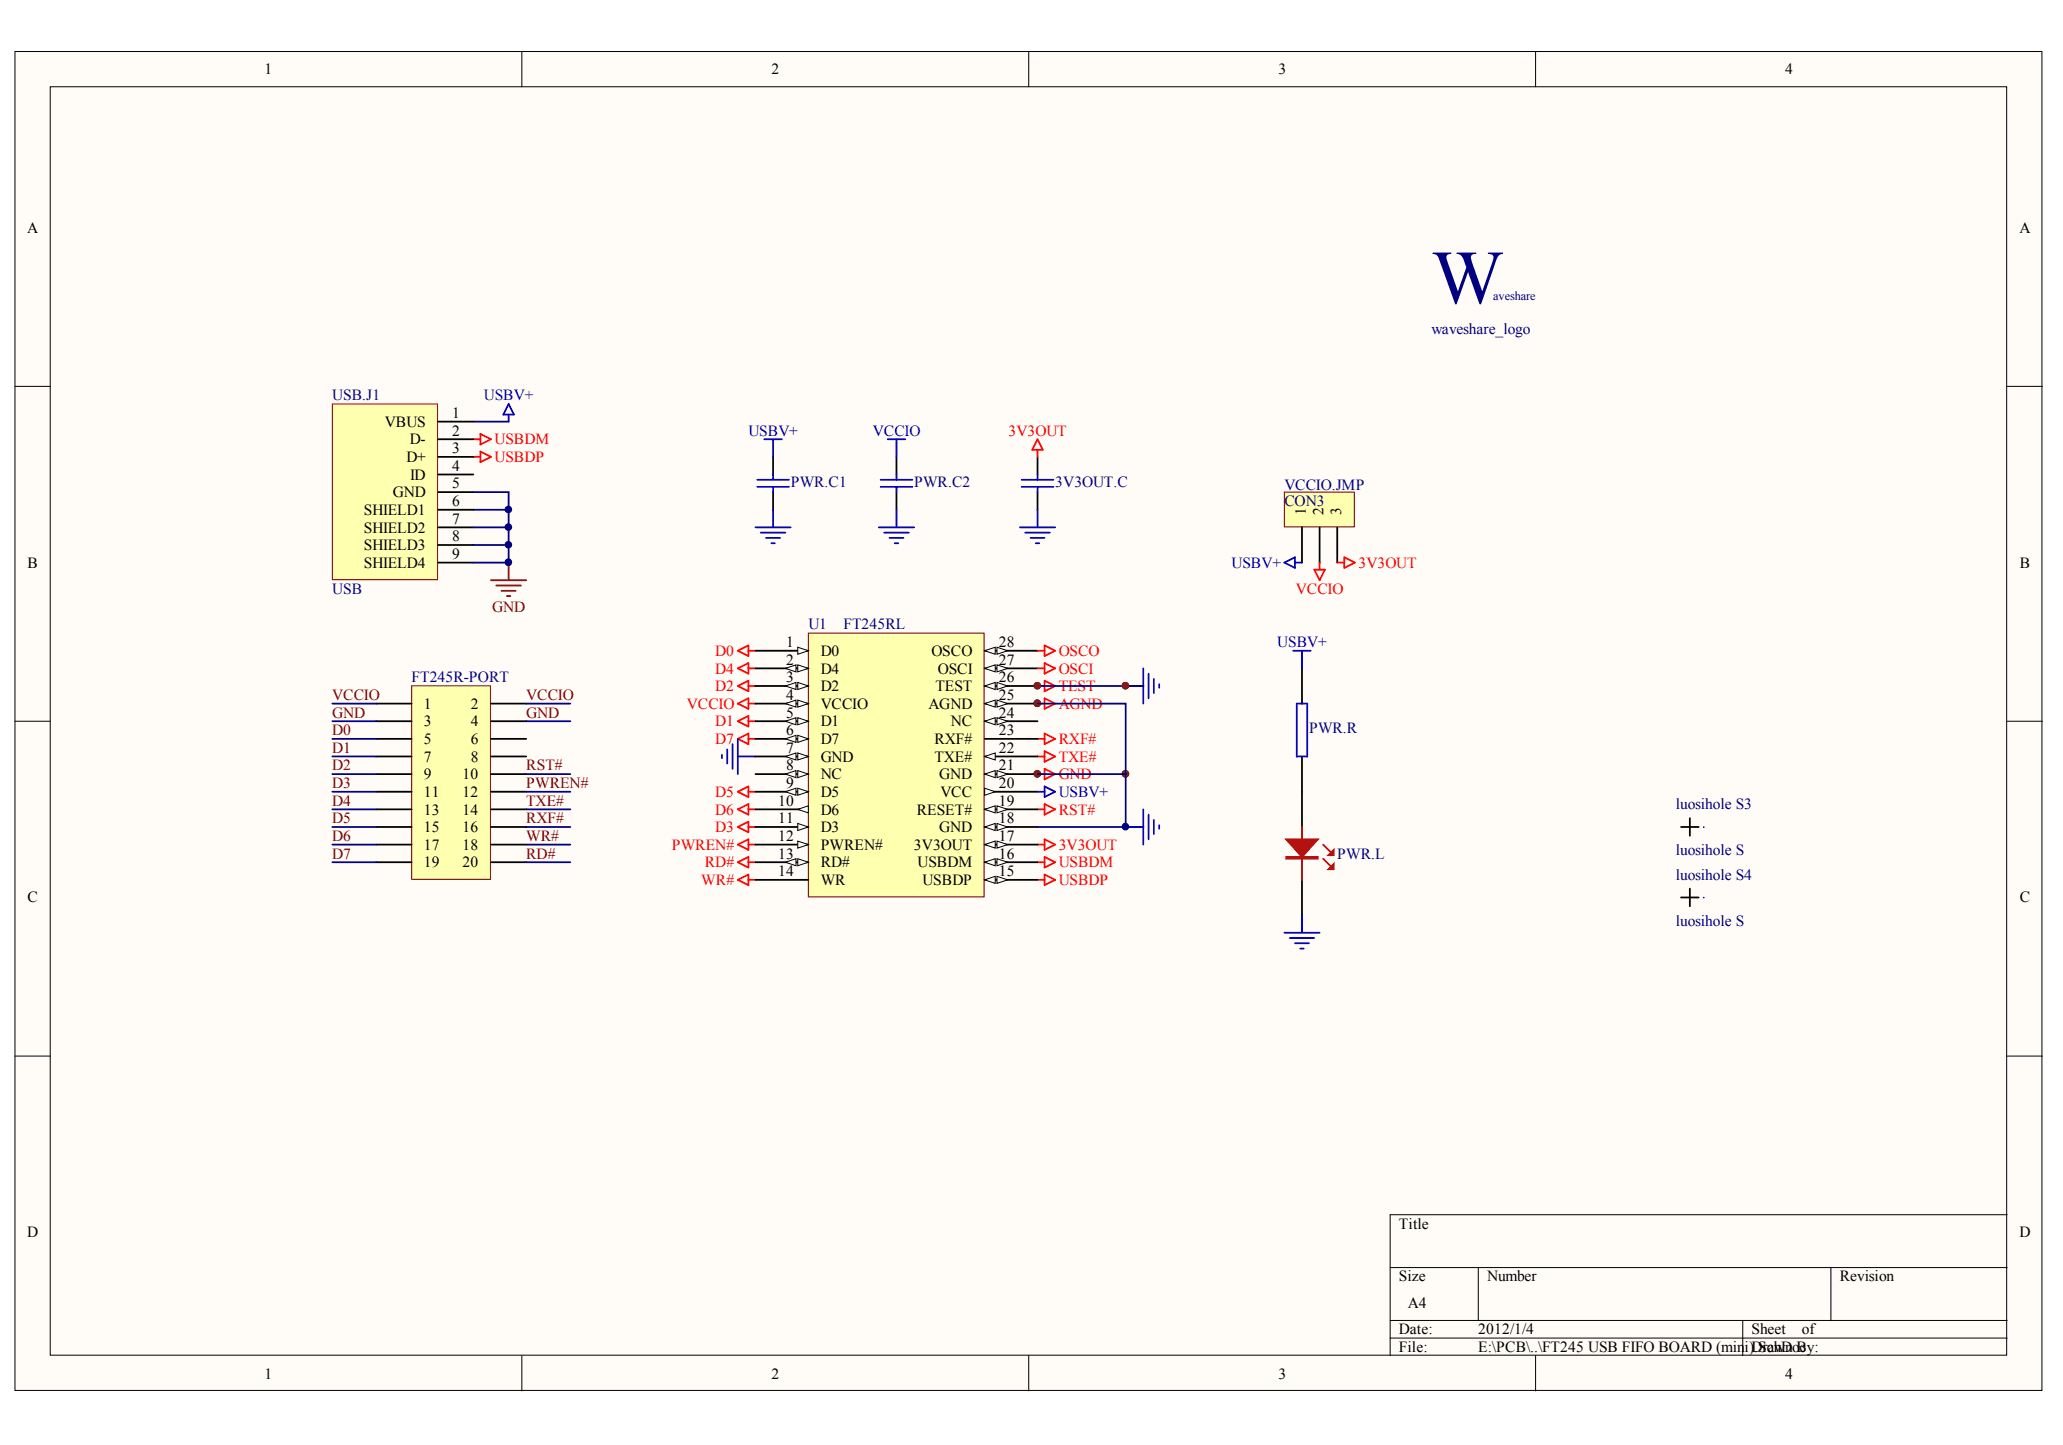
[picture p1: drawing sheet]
<svg xmlns="http://www.w3.org/2000/svg" width="291mm" height="204mm" viewBox="0 0 291 204" stroke-linecap="round" stroke-linejoin="round" font-family="sans-serif">
<defs><g id="words">
<text font-size="10.8" fill="#000080" x="202" y="42.8">W</text>
<g font-size="2.2">
<text x="37.3" y="10.5">1</text>
<text x="108.8" y="10.5">2</text>
<text x="180.3" y="10.5">3</text>
<text x="251.9" y="10.5">4</text>
<text x="3.8" y="32.8">A</text>
<text x="284.9" y="32.8">A</text>
<text x="63.8" y="59">1</text>
<text x="54.3" y="60.2">VBUS</text>
<text x="57.3" y="65.2">D+</text>
<text x="57.8" y="62.7">D-</text>
<text x="63.8" y="61.5">2</text>
<text x="63.8" y="64">3</text>
<text x="55.4" y="70.2">GND</text>
<text x="57.9" y="67.7">ID</text>
<text x="63.8" y="66.4">4</text>
<text x="63.8" y="68.9">5</text>
<text x="63.8" y="71.4">6</text>
<text x="51.3" y="72.7">SHIELD1</text>
<text x="51.3" y="75.1">SHIELD2</text>
<text x="51.3" y="77.6">SHIELD3</text>
<text x="63.8" y="73.9">7</text>
<text x="63.8" y="76.4">8</text>
<text x="184.2" y="72.7" transform="rotate(-90 184.2 72.7)">1</text>
<text x="186.7" y="72.7" transform="rotate(-90 186.7 72.7)">2</text>
<text x="189.2" y="72.7" transform="rotate(-90 189.2 72.7)">3</text>
<text x="3.9" y="80.1">B</text>
<text x="51.3" y="80.1">SHIELD4</text>
<text x="63.8" y="78.9">9</text>
<text x="284.9" y="80.1">B</text>
<text x="110.9" y="91.3">1</text>
<text x="110.9" y="93.8">2</text>
<text x="115.8" y="92.6">D0</text>
<text x="115.8" y="95">D4</text>
<text x="131.4" y="92.6">OSCO</text>
<text x="132.3" y="95">OSCI</text>
<text x="140.9" y="93.8">27</text>
<text x="140.9" y="91.3">28</text>
<text x="59.8" y="100">1</text>
<text x="66.4" y="100">2</text>
<text x="110.9" y="101.3">5</text>
<text x="110.9" y="98.8">4</text>
<text x="110.9" y="96.3">3</text>
<text x="115.8" y="100">VCCIO</text>
<text x="115.8" y="97.5">D2</text>
<text x="131" y="100">AGND</text>
<text x="132" y="97.5">TEST</text>
<text x="140.9" y="101.3">24</text>
<text x="140.9" y="98.8">25</text>
<text x="140.9" y="96.3">26</text>
<text x="59.8" y="102.5">3</text>
<text x="59.8" y="105">5</text>
<text x="59.8" y="107.5">7</text>
<text x="66.4" y="102.5">4</text>
<text x="66.4" y="105">6</text>
<text x="66.4" y="107.5">8</text>
<text x="110.9" y="103.7">6</text>
<text x="110.9" y="106.2">7</text>
<text x="115.8" y="102.5">D1</text>
<text x="115.8" y="105">D7</text>
<text x="115.8" y="107.5">GND</text>
<text x="131.8" y="107.5">TXE#</text>
<text x="131.8" y="105">RXF#</text>
<text x="134.1" y="102.5">NC</text>
<text x="140.9" y="106.2">22</text>
<text x="140.9" y="103.7">23</text>
<text x="59.8" y="110">9</text>
<text x="59.8" y="112.5">11</text>
<text x="65.3" y="110">10</text>
<text x="65.3" y="112.5">12</text>
<text x="109.8" y="113.7">10</text>
<text x="110.9" y="111.2">9</text>
<text x="110.9" y="108.7">8</text>
<text x="115.8" y="112.5">D5</text>
<text x="115.8" y="110">NC</text>
<text x="132.5" y="110">GND</text>
<text x="132.7" y="112.5">VCC</text>
<text x="140.9" y="113.7">19</text>
<text x="140.9" y="108.7">21</text>
<text x="140.9" y="111.2">20</text>
<text x="59.8" y="114.9">13</text>
<text x="59.8" y="117.4">15</text>
<text x="59.8" y="119.9">17</text>
<text x="65.3" y="114.9">14</text>
<text x="65.3" y="117.4">16</text>
<text x="65.3" y="119.9">18</text>
<text x="109.8" y="118.7">12</text>
<text x="109.8" y="116.2">11</text>
<text x="115.8" y="119.9">PWREN#</text>
<text x="115.8" y="117.4">D3</text>
<text x="115.8" y="114.9">D6</text>
<text x="128.9" y="119.9">3V3OUT</text>
<text x="129.4" y="114.9">RESET#</text>
<text x="132.5" y="117.4">GND</text>
<text x="140.9" y="118.7">17</text>
<text x="140.9" y="116.2">18</text>
<text x="59.8" y="122.4">19</text>
<text x="65.3" y="122.4">20</text>
<text x="109.8" y="121.2">13</text>
<text x="109.8" y="123.6">14</text>
<text x="115.8" y="122.4">RD#</text>
<text x="115.8" y="124.9">WR</text>
<text x="129.4" y="122.4">USBDM</text>
<text x="130.1" y="124.9">USBDP</text>
<text x="140.9" y="121.2">16</text>
<text x="140.9" y="123.6">15</text>
<text x="3.9" y="127.4">C</text>
<text x="284.9" y="127.4">C</text>
<text x="197.4" y="173.4">Title</text>
<text x="3.8" y="174.6">D</text>
<text x="284.9" y="174.6">D</text>
<text x="197.4" y="180.8">Size</text>
<text x="198.6" y="184.6">A4</text>
<text x="209.8" y="180.8">Number</text>
<text x="259.5" y="180.8">Revision</text>
<text x="197.4" y="188.3">Date:</text>
<text x="197.4" y="190.8">File:</text>
<text x="208.6" y="188.3">2012/1/4</text>
<text x="208.6" y="190.8">E:\PCB\..\FT245 USB FIFO BOARD (min</text>
<text x="246.1" y="190.8">i)Drawn c</text>
<text x="247.1" y="188.3">Sheet</text>
<text x="247.5" y="190.8">.SchDoBy:</text>
<text x="254.2" y="188.3">of</text>
<text x="37.3" y="194.5">1</text>
<text x="108.8" y="194.5">2</text>
<text x="180.3" y="194.5">3</text>
<text x="251.9" y="194.5">4</text>
</g>
<g font-size="2.2" fill="#000080">
<text x="202" y="47.1">waveshare_logo</text>
<text x="46.9" y="56.5">USB.J1</text>
<text x="111.6" y="68.7">PWR.C1</text>
<text x="129" y="68.7">PWR.C2</text>
<text x="148.9" y="68.7">3V3OUT.C</text>
<text x="181.2" y="69.2">VCCIO.JMP</text>
<text x="181.2" y="71.4">CON3</text>
<text x="46.9" y="83.9">USB</text>
<text x="114" y="88.8">U1</text>
<text x="119" y="88.8">FT245RL</text>
<text x="58.1" y="96.3">FT245R-PORT</text>
<text x="184.7" y="103.5">PWR.R</text>
<text x="236.4" y="114.2">luosihole S3</text>
<text x="188.7" y="121.2">PWR.L</text>
<text x="236.4" y="120.7">luosihole S</text>
<text x="236.4" y="124.1">luosihole S4</text>
<text x="236.4" y="130.6">luosihole S</text>
</g>
<g font-size="2.2" fill="#0000bf">
<text x="68.3" y="56.5">USBV+</text>
<text x="105.6" y="61.5">USBV+</text>
<text x="123.1" y="61.5">VCCIO</text>
<text x="173.7" y="80.1">USBV+</text>
<text x="180.2" y="91.3">USBV+</text>
<text x="149.4" y="112.5">USBV+</text>
</g>
<g font-size="2.2" fill="#f00">
<text x="69.8" y="62.7">USBDM</text>
<text x="69.8" y="65.2">USBDP</text>
<text x="142.3" y="61.5">3V3OUT</text>
<text x="182.8" y="83.8">VCCIO</text>
<text x="191.6" y="80.1">3V3OUT</text>
<text x="100.9" y="95">D4</text>
<text x="100.9" y="92.6">D0</text>
<text x="149.4" y="92.6">OSCO</text>
<text x="149.4" y="95">OSCI</text>
<text x="96.9" y="100">VCCIO</text>
<text x="100.9" y="97.5">D2</text>
<text x="149.4" y="97.5">TEST</text>
<text x="149.4" y="100">AGND</text>
<text x="100.9" y="105">D7</text>
<text x="100.9" y="102.5">D1</text>
<text x="149.4" y="105">RXF#</text>
<text x="149.4" y="107.5">TXE#</text>
<text x="100.9" y="112.5">D5</text>
<text x="149.4" y="110">GND</text>
<text x="94.8" y="119.9">PWREN#</text>
<text x="100.9" y="117.4">D3</text>
<text x="100.9" y="114.9">D6</text>
<text x="149.4" y="119.9">3V3OUT</text>
<text x="149.4" y="114.9">RST#</text>
<text x="98.9" y="124.9">WR#</text>
<text x="99.4" y="122.4">RD#</text>
<text x="149.4" y="122.4">USBDM</text>
<text x="149.4" y="124.9">USBDP</text>
</g>
<g font-size="2.2" fill="#800000">
<text x="69.4" y="86.3">GND</text>
<text x="46.9" y="98.8">VCCIO</text>
<text x="46.9" y="101.3">GND</text>
<text x="74.2" y="98.8">VCCIO</text>
<text x="74.2" y="101.3">GND</text>
<text x="46.9" y="103.7">D0</text>
<text x="46.9" y="106.2">D1</text>
<text x="46.9" y="108.7">D2</text>
<text x="46.9" y="111.2">D3</text>
<text x="46.9" y="113.7">D4</text>
<text x="74.2" y="108.7">RST#</text>
<text x="74.2" y="111.2">PWREN#</text>
<text x="74.2" y="113.7">TXE#</text>
<text x="46.9" y="116.2">D5</text>
<text x="46.9" y="118.7">D6</text>
<text x="74.2" y="116.2">RXF#</text>
<text x="74.2" y="118.7">WR#</text>
<text x="46.9" y="121.2">D7</text>
<text x="74.2" y="121.2">RD#</text>
</g>
<text font-size="1.7" fill="#000080" x="210.7" y="42.3">aveshare</text>
</g></defs>
<g fill="#fffcf8" stroke="#000" stroke-width=".14">
<path d="M2.1 7.3h286v188.9h-286z"/>
<path d="M7.1 12.2h276v179h-276z"/>
</g>
<g fill="none" stroke="#000" stroke-width=".14">
<path d="M73.6 7.3v4.9M145.1 7.3v4.9M216.6 7.3v4.9M2.1 54.5h5M283.2 54.5h4.9M2.1 101.8h5M283.2 101.8h4.9M2.1 149h5M283.2 149h4.9M196.1 178.9h87.1M208.6 178.9v7.4M258.3 178.9v7.4"/>
<path d="M283.2 171.4h-87.1v19.9M73.6 191.3v5M145.1 191.3v5M196.1 186.3h87.1M196.1 188.8h87.1M216.6 191.3v5M245.9 186.3v5"/>
</g>
<g fill="#000080" stroke="#000080" stroke-width=".14">
<circle cx="146.3" cy="109.2" r=".46"/>
<circle cx="146.3" cy="99.2" r=".47"/>
<circle cx="146.3" cy="96.8" r=".46"/>
<circle cx="158.8" cy="109.2" r=".46"/>
<circle cx="158.8" cy="96.8" r=".46"/>
</g>
<path d="M181.2 69.4h9.9v4.9h-9.9z" fill="#ffffb0" stroke="#800000" stroke-width=".14"/>
<path d="M109.1 64.5v2.5M109.1 69.4v2.5M126.5 64.5v2.5M126.5 69.4v2.5M146.4 64.5v2.5M146.4 69.4v2.5M183.7 74.4v5M186.2 74.4v5M188.7 74.4v5M183.7 94.3v5M183.7 106.7v10M183.7 124.2v4.9" fill="none" stroke="#000" stroke-width=".25"/>
<g fill="none" stroke="#f00" stroke-width=".25">
<path d="M146.4 62l.7 1.5h-1.5zM146.4 63.5v1M186.2 79.4v1M188.7 79.4h.9M189.6 78.6l1.5 .8-1.5 .7zM104.1 94.3l1.5-.7v1.5zM104.1 91.8l1.5-.7v1.5zM104.1 96.8l1.5-.7v1.4zM104.1 99.3l1.5-.8v1.5zM105.6 94.3h1M105.6 91.8h1M105.6 99.3h1"/>
<path d="M105.6 96.8h1M185.4 80.4h1.5l-.7 1.5zM104.1 101.8l1.5-.8v1.5zM104.1 104.3l1.5-.8v1.5zM104.1 111.7l1.5-.7v1.5zM104.1 114.2l1.5-.7v1.5zM104.1 116.7l1.5-.7v1.4zM104.1 119.2l1.5-.8v1.5zM105.6 104.3h1M105.6 101.8h1M105.6 111.7h1M105.6 116.7h1"/>
<path d="M105.6 114.2h1M105.6 119.2h1M146.4 104.3h1M146.4 114.2h1M146.4 119.2h1M146.4 106.7h1M147.4 103.5l1.5 .8-1.5 .7zM147.4 106l1.5 .7-1.5 .8zM147.4 113.5l1.5 .7-1.5 .8zM147.4 118.4l1.5 .8-1.5 .7zM104.1 121.7l1.5-.8v1.5zM104.1 124.2l1.5-.8v1.5z"/>
<path d="M105.6 121.7h1M105.6 124.2h1M146.4 121.7h1M146.4 124.2h1M147.4 120.9l1.5 .8-1.5 .7zM147.4 123.4l1.5 .8-1.5 .7z"/>
</g>
<path d="M183.7 116.7v7.5M186.7 119.2l1 1M186.7 121.2l1 1" fill="none" stroke="#bf0000" stroke-width=".25"/>
<g fill="#bf0000" stroke="#bf0000" stroke-width=".25">
<path d="M181.4 118.4h4.5l-2.2 2.5z"/>
<path d="M187.4 122.7l.8-.8v.8z"/>
<path d="M187.4 120.7l.8-.8v.8z"/>
<path d="M181.4 120.9h4.5v.3h-4.5z" fill-rule="evenodd"/>
</g>
<g fill="none" stroke="#00f" stroke-width=".25">
<path d="M106.8 68.7h4.5M106.8 67.7h4.5M109.1 67v.7M109.1 68.7v.7M124.2 68.7h4.5M124.2 67.7h4.5M126.5 67v.7M126.5 68.7v.7M144.1 68.7h4.5M144.1 67.7h4.5M146.4 67v.7M146.4 68.7v.7"/>
<path d="M182.9 99.3h1.5v7.4h-1.5z"/>
</g>
<g fill="none" stroke="#0000bf" stroke-width=".25">
<path d="M106.6 74.4h5M107.3 75.2h3.5M107.8 62h2.5M108.1 75.9h2M108.8 76.7h.5M109.1 62v2.5M109.1 71.9v2.5M143.9 74.4h5M144.6 75.2h3.5M145.4 75.9h2M146.1 76.7h.5M146.4 71.9v2.5"/>
<path d="M182.4 91.8h2.5M183.7 91.8v2.5M101.8 106.5v.5M102.6 105.8v1.9M103.3 105v3.5M104.1 104.3v4.9M104.1 106.7h2.5M158.8 116.7h2.5M161.3 114.2v5M162 115v3.4M162.8 115.7v2M163.5 116.4v.5"/>
<path d="M181.2 131.6h5M181.9 132.4h3.5M182.7 133.1h2M183.4 133.9h.5M183.7 129.1v2.5"/>
</g>
<path d="M114 89.3h24.8v37.3h-24.8z" fill="#ffffb0" stroke="#800000" stroke-width=".14"/>
<path d="M138.9 106.7h7.5" fill="none" stroke="#000" stroke-width=".25"/>
<path d="M138.9 106.7l1.5-.4v.9z" fill="#fffcf8" stroke="#000" stroke-width=".14"/>
<path d="M106.6 119.2h7.4" fill="none" stroke="#000" stroke-width=".25"/>
<path d="M112.5 118.7l1.5 .5-1.5 .5z" fill="#fffcf8" stroke="#000" stroke-width=".14"/>
<path d="M106.6 116.7h7.4" fill="none" stroke="#000" stroke-width=".25"/>
<path d="M112.5 116.2l1.5 .5-1.5 .5z" fill="#fffcf8" stroke="#000" stroke-width=".14"/>
<path d="M106.6 91.8h7.4" fill="none" stroke="#000" stroke-width=".25"/>
<path d="M112.5 91.3l1.5 .5-1.5 .5z" fill="#fffcf8" stroke="#000" stroke-width=".14"/>
<path d="M106.6 101.8h7.4" fill="none" stroke="#000" stroke-width=".25"/>
<g fill="#fffcf8" stroke="#000" stroke-width=".14">
<path d="M112.5 101.3l1.5 .5-1.5 .5z"/>
<path d="M110.8 101.8l1.5-.5v1z"/>
</g>
<path d="M106.6 99.3h7.4" fill="none" stroke="#000" stroke-width=".25"/>
<g fill="#fffcf8" stroke="#000" stroke-width=".14">
<path d="M112.5 98.8l1.5 .5-1.5 .5z"/>
<path d="M110.8 99.3l1.5-.5v1z"/>
</g>
<path d="M106.6 94.3h7.4" fill="none" stroke="#000" stroke-width=".25"/>
<g fill="#fffcf8" stroke="#000" stroke-width=".14">
<path d="M112.5 93.8l1.5 .5-1.5 .5z"/>
<path d="M110.8 94.3l1.5-.5v1z"/>
</g>
<path d="M106.6 96.8h7.4" fill="none" stroke="#000" stroke-width=".25"/>
<g fill="#fffcf8" stroke="#000" stroke-width=".14">
<path d="M112.5 96.3l1.5 .5-1.5 .5z"/>
<path d="M110.8 96.8l1.5-.5v1z"/>
</g>
<path d="M106.6 104.3h7.4" fill="none" stroke="#000" stroke-width=".25"/>
<g fill="#fffcf8" stroke="#000" stroke-width=".14">
<path d="M112.5 103.8l1.5 .5-1.5 .5z"/>
<path d="M110.8 104.3l1.5-.5v1z"/>
</g>
<path d="M106.6 121.7h7.4" fill="none" stroke="#000" stroke-width=".25"/>
<g fill="#fffcf8" stroke="#000" stroke-width=".14">
<path d="M112.5 121.2l1.5 .5-1.5 .5z"/>
<path d="M110.8 121.7l1.5-.5v1z"/>
</g>
<path d="M138.9 121.7h7.5" fill="none" stroke="#000" stroke-width=".25"/>
<g fill="#fffcf8" stroke="#000" stroke-width=".14">
<path d="M138.9 121.7l1.5-.5v1z"/>
<path d="M140.7 121.2l1.4 .5-1.4 .5z"/>
</g>
<path d="M138.9 119.2h7.5" fill="none" stroke="#000" stroke-width=".25"/>
<g fill="#fffcf8" stroke="#000" stroke-width=".14">
<path d="M138.9 119.2l1.5-.5v1z"/>
<path d="M140.7 118.7l1.4 .5-1.4 .5z"/>
</g>
<path d="M138.9 116.7h7.5" fill="none" stroke="#000" stroke-width=".25"/>
<g fill="#fffcf8" stroke="#000" stroke-width=".14">
<path d="M138.9 116.7l1.5-.5v1z"/>
<path d="M140.7 116.2l1.4 .5-1.4 .5z"/>
</g>
<path d="M138.9 114.2h7.5" fill="none" stroke="#000" stroke-width=".25"/>
<g fill="#fffcf8" stroke="#000" stroke-width=".14">
<path d="M138.9 114.2l1.5-.5v1z"/>
<path d="M140.7 113.7l1.4 .5-1.4 .5z"/>
</g>
<path d="M138.9 101.8h7.5" fill="none" stroke="#000" stroke-width=".25"/>
<g fill="#fffcf8" stroke="#000" stroke-width=".14">
<path d="M138.9 101.8l1.5-.5v1z"/>
<path d="M140.7 101.3l1.4 .5-1.4 .5z"/>
</g>
<path d="M138.9 99.3h7.5" fill="none" stroke="#000" stroke-width=".25"/>
<g fill="#fffcf8" stroke="#000" stroke-width=".14">
<path d="M138.9 99.3l1.5-.5v1z"/>
<path d="M140.7 98.8l1.4 .5-1.4 .5z"/>
</g>
<path d="M138.9 96.8h7.5" fill="none" stroke="#000" stroke-width=".25"/>
<g fill="#fffcf8" stroke="#000" stroke-width=".14">
<path d="M138.9 96.8l1.5-.5v1z"/>
<path d="M140.7 96.3l1.4 .5-1.4 .5z"/>
</g>
<path d="M138.9 94.3h7.5" fill="none" stroke="#000" stroke-width=".25"/>
<g fill="#fffcf8" stroke="#000" stroke-width=".14">
<path d="M138.9 94.3l1.5-.5v1z"/>
<path d="M140.7 93.8l1.4 .5-1.4 .5z"/>
</g>
<path d="M138.9 91.8h7.5" fill="none" stroke="#000" stroke-width=".25"/>
<g fill="#fffcf8" stroke="#000" stroke-width=".14">
<path d="M138.9 91.8l1.5-.5v1z"/>
<path d="M140.7 91.3l1.4 .5-1.4 .5z"/>
</g>
<path d="M138.9 109.2h7.5" fill="none" stroke="#000" stroke-width=".25"/>
<g fill="#fffcf8" stroke="#000" stroke-width=".14">
<path d="M138.9 109.2l1.5-.5v1z"/>
<path d="M140.7 108.7l1.4 .5-1.4 .5z"/>
</g>
<path d="M138.9 124.2h7.5" fill="none" stroke="#000" stroke-width=".25"/>
<g fill="#fffcf8" stroke="#000" stroke-width=".14">
<path d="M138.9 124.2l1.5-.5v1z"/>
<path d="M140.7 123.7l1.4 .5-1.4 .5z"/>
</g>
<path d="M106.6 111.7h7.4" fill="none" stroke="#000" stroke-width=".25"/>
<g fill="#fffcf8" stroke="#000" stroke-width=".14">
<path d="M112.5 111.2l1.5 .5-1.5 .5z"/>
<path d="M110.8 111.7l1.5-.5v1z"/>
</g>
<path d="M106.6 114.2h7.4" fill="none" stroke="#000" stroke-width=".25"/>
<path d="M112.5 114.2l1.5-.5v1z" fill="#fffcf8" stroke="#000" stroke-width=".14"/>
<path d="M138.9 111.7h7.5" fill="none" stroke="#000" stroke-width=".25"/>
<path d="M138.9 111.2l1.5 .5-1.5 .5z" fill="#fffcf8" stroke="#000" stroke-width=".14"/>
<path d="M106.6 109.2h7.4" fill="none" stroke="#000" stroke-width=".25"/>
<g fill="#fffcf8" stroke="#000" stroke-width=".14">
<path d="M112.5 108.7l1.5 .5-1.5 .5z"/>
<path d="M110.8 109.2l1.5-.5v1z"/>
</g>
<path d="M106.6 106.7h7.4" fill="none" stroke="#000" stroke-width=".25"/>
<g fill="#fffcf8" stroke="#000" stroke-width=".14">
<path d="M112.5 106.3l1.5 .4-1.5 .5z"/>
<path d="M110.8 106.7l1.5-.4v.9z"/>
</g>
<path d="M138.9 104.3h7.5M106.6 124.2h7.4" fill="none" stroke="#000" stroke-width=".25"/>
<path d="M158.8 96.8h2.5M161.3 94.3v5M162 95.1v3.4M162.8 95.8v2M163.5 96.6v.4M146.4 111.7h1M147.4 111l1.5 .7-1.5 .8z" fill="none" stroke="#0000bf" stroke-width=".25"/>
<path d="M146.4 91.8h1M146.4 94.3h1M146.4 96.8h1M146.4 99.3h1M147.4 91.1l1.5 .7-1.5 .8zM147.4 93.6l1.5 .7-1.5 .8zM147.4 96.1l1.5 .7-1.5 .7zM147.4 98.5l1.5 .8-1.5 .7zM146.4 109.2h1M147.4 108.5l1.5 .7-1.5 .8z" fill="none" stroke="#f00" stroke-width=".25"/>
<path d="M146.4 99.3h12.4v17.4h-12.4M146.4 96.8h14.9M146.4 109.2h12.4" fill="none" stroke="#000080" stroke-width=".25"/>
<g fill="#800000" stroke="#800000" stroke-width=".14">
<circle cx="146.3" cy="109.2" r=".46"/>
<circle cx="158.8" cy="109.2" r=".46"/>
<circle cx="146.3" cy="99.2" r=".47"/>
<circle cx="146.3" cy="96.8" r=".46"/>
<circle cx="158.8" cy="96.8" r=".46"/>
</g>
<path d="M58.1 96.8h11.1v27.3h-11.1z" fill="#ffffb0" stroke="#800000" stroke-width=".14"/>
<g fill="none" stroke="#000" stroke-width=".25">
<path d="M53.1 99.3h5M69.3 99.3h4.9M53.1 101.8h5M53.1 104.3h5M53.1 106.7h5M53.1 109.2h5M53.1 111.7h5M53.1 114.2h5M53.1 116.7h5M53.1 119.2h5M69.3 101.8h4.9M69.3 104.3h4.9"/>
<path d="M69.3 106.7h4.9M69.3 109.2h4.9M69.3 111.7h4.9M69.3 114.2h4.9M69.3 116.7h4.9M69.3 119.2h4.9M53.1 121.7h5M69.3 121.7h4.9"/>
</g>
<g fill="none" stroke="#000080" stroke-width=".25">
<path d="M66.8 59.5h5M66.8 71.9h5M46.9 99.3h6.2M74.2 99.3h6.3M46.9 101.8h6.2M46.9 104.3h6.2M46.9 106.7h6.2M46.9 109.2h6.2M46.9 111.7h6.2M46.9 114.2h6.2M46.9 116.7h6.2M46.9 119.2h6.2"/>
<path d="M74.2 101.8h6.3M74.2 109.2h6.3M74.2 111.7h6.3M74.2 114.2h6.3M74.2 116.7h6.3M74.2 119.2h6.3M46.9 121.7h6.2M74.2 121.7h6.3"/>
</g>
<path d="M71.8 57l.7 1.5h-1.5zM71.8 58.5v1M124 74.4h5M124.7 75.2h3.5M125.2 62h2.5M125.5 75.9h2M126.2 76.7h.5M126.5 62v2.5M126.5 71.9v2.5M181.2 79.4l1.5-.8v1.5zM182.7 79.4h1" fill="none" stroke="#0000bf" stroke-width=".25"/>
<path d="M66.8 62h1M66.8 64.5h1M67.8 61.2l1.5 .8-1.5 .7zM67.8 63.7l1.5 .8-1.5 .7z" fill="none" stroke="#f00" stroke-width=".25"/>
<path d="M46.9 57h14.8v24.8h-14.8z" fill="#ffffb0" stroke="#800000" stroke-width=".14"/>
<g fill="none" stroke="#000" stroke-width=".25">
<path d="M61.8 59.5h5M61.8 62h5M61.8 64.5h5M61.8 67h5M61.8 69.4h5M61.8 71.9h5M61.8 74.4h5M61.8 76.9h5M61.8 79.4h5M237.2 116.7h2.4M238.4 115.5v2.4M237.2 126.6h2.4"/>
<path d="M238.4 125.4v2.5"/>
</g>
<path d="M66.8 69.4h5v7.5h-5M66.8 74.4h5M71.8 76.9v2.5h-5" fill="none" stroke="#000080" stroke-width=".25"/>
<path d="M71.8 79.4v2.5M69.3 81.9h4.9M70 82.6h3.5M70.8 83.4h1.9M71.5 84.1h.5" fill="none" stroke="#800000" stroke-width=".25"/>
<path d="M240.4 116.7h.1M240.4 126.7h.1" fill="none" stroke="#00f" stroke-width=".25"/>
<g fill="#000080" stroke="#000080" stroke-width=".14">
<circle cx="71.7" cy="79.3" r=".47"/>
<circle cx="71.7" cy="76.9" r=".46"/>
<circle cx="71.7" cy="74.4" r=".46"/>
<circle cx="71.7" cy="71.9" r=".46"/>
<circle cx="158.8" cy="116.6" r=".47"/>
</g>
<use href="#words"/>
</svg>
